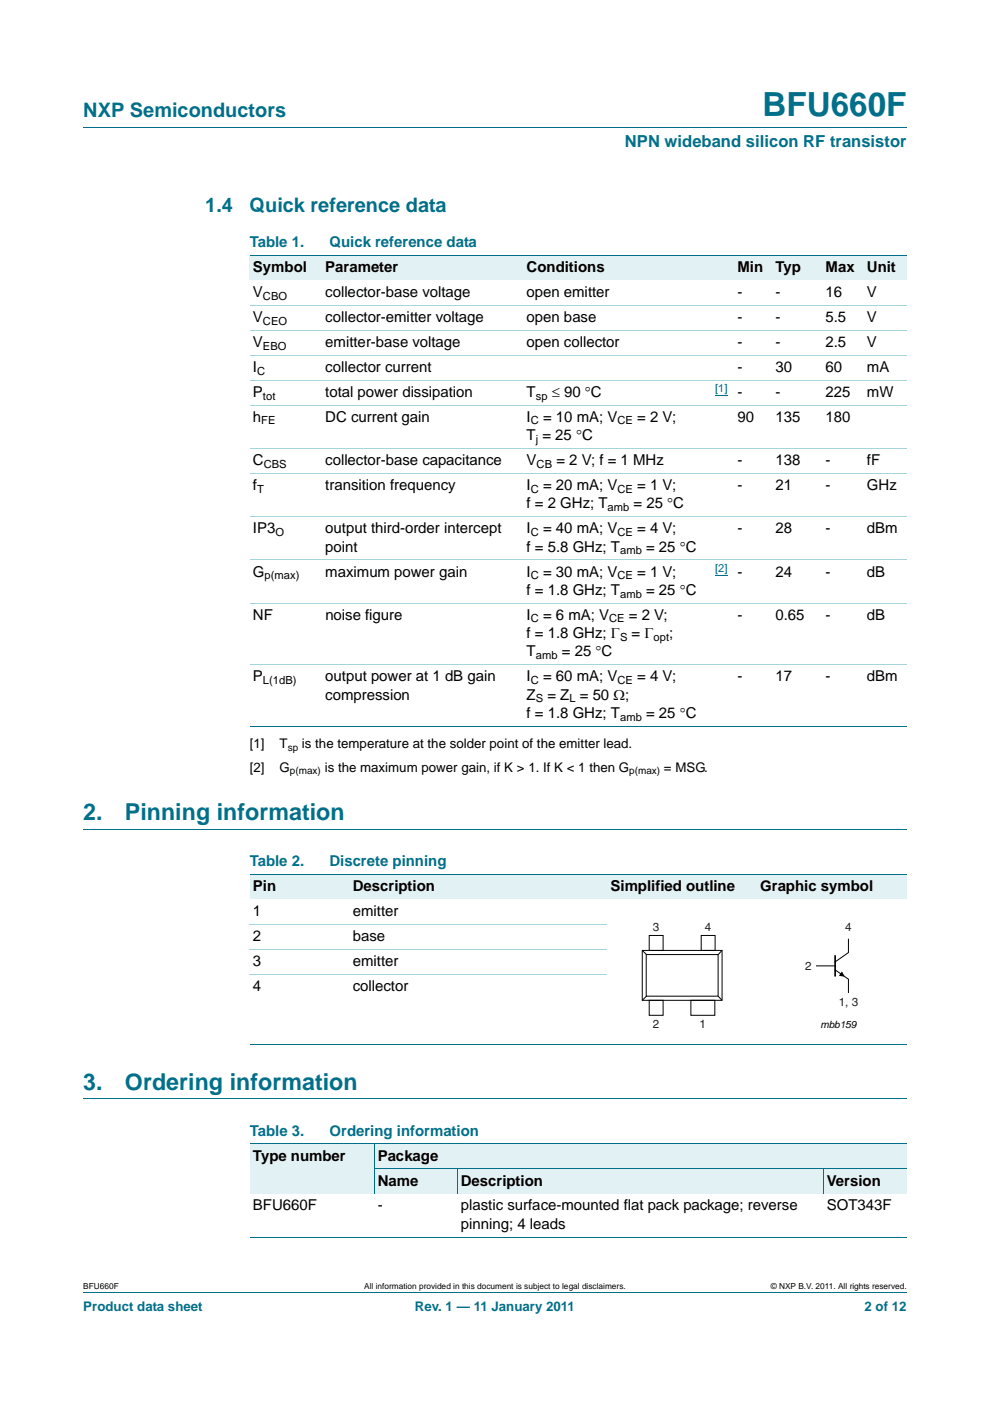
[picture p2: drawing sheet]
<svg xmlns="http://www.w3.org/2000/svg" width="210mm" height="297mm" viewBox="0 0 210 297" stroke-linecap="round" stroke-linejoin="round" font-family="sans-serif">
<defs><g id="words">
<text font-size="7" fill="#00708a" x="161.7" y="24.6">BFU660F</text>
<g font-size="4.9" fill="#00708a">
<text x="17.7" y="173.9">2.</text>
<text x="26.5" y="173.9">Pinning information</text>
<text x="17.7" y="231">3.</text>
<text x="26.5" y="231">Ordering information</text>
</g>
<g font-size="4.2" fill="#00708a">
<text x="17.7" y="24.9">NXP Semiconductors</text>
<text x="43.5" y="45">1.4</text>
<text x="52.9" y="45">Quick reference data</text>
</g>
<text font-size="3.5" fill="#00708a" x="132.5" y="31.1">NPN wideband silicon RF transistor</text>
<g font-size="3.2" fill="#00708a">
<text x="53" y="52.4">Table 1.</text>
<text x="69.9" y="52.4">Quick reference data</text>
<text x="53" y="183.6">Table 2.</text>
<text x="69.9" y="183.6">Discrete pinning</text>
<text x="53" y="240.8">Table 3.</text>
<text x="69.9" y="240.8">Ordering information</text>
</g>
<g font-size="3.2">
<text x="53.7" y="57.7">Symbol</text>
<text x="69" y="57.7">Parameter</text>
<text x="111.7" y="57.7">Conditions</text>
<text x="156.4" y="57.7">Min</text>
<text x="164.5" y="57.7">Typ</text>
<text x="175.1" y="57.7">Max</text>
<text x="183.9" y="57.7">Unit</text>
<text x="53.7" y="63">V</text>
<text x="69" y="63">collector-base voltage</text>
<text x="111.7" y="63">open emitter</text>
<text x="156.4" y="63">-</text>
<text x="164.5" y="63">-</text>
<text x="175.1" y="63">16</text>
<text x="183.8" y="63">V</text>
<text x="53.7" y="68.3">V</text>
<text x="69" y="68.3">collector-emitter voltage</text>
<text x="111.7" y="68.3">open base</text>
<text x="156.4" y="68.3">-</text>
<text x="164.5" y="68.3">-</text>
<text x="175.1" y="68.3">5.5</text>
<text x="183.9" y="68.3">V</text>
<text x="53.7" y="73.6">V</text>
<text x="69" y="73.6">emitter-base voltage</text>
<text x="111.7" y="73.6">open collector</text>
<text x="156.4" y="73.6">-</text>
<text x="164.5" y="73.6">-</text>
<text x="175.1" y="73.6">2.5</text>
<text x="183.9" y="73.6">V</text>
<text x="53.7" y="78.8">I</text>
<text x="69" y="78.8">collector current</text>
<text x="156.4" y="78.8">-</text>
<text x="164.5" y="78.8">30</text>
<text x="175.1" y="78.8">60</text>
<text x="183.9" y="78.8">mA</text>
<text x="53.7" y="84.1">P</text>
<text x="53.7" y="89.4">h</text>
<text x="69" y="84.1">total power dissipation</text>
<text x="69" y="89.4">DC current gain</text>
<text x="111.7" y="89.4">I</text>
<text x="111.7" y="84.1">T</text>
<text x="115.2" y="89.4">= 10 mA; V</text>
<text x="117" y="84.1">≤ 90 °C</text>
<text x="135.1" y="89.4">= 2 V;</text>
<text x="156.4" y="84.1">-</text>
<text x="156.4" y="89.4">90</text>
<text x="164.5" y="89.4">135</text>
<text x="164.5" y="84.1">-</text>
<text x="175.1" y="89.4">180</text>
<text x="175.1" y="84.1">225</text>
<text x="183.9" y="84.1">mW</text>
<text x="111.7" y="93.3">T = 25 °C</text>
<text x="53.7" y="98.6">C</text>
<text x="69" y="98.6">collector-base capacitance</text>
<text x="111.7" y="98.6">V</text>
<text x="118" y="98.6">= 2 V; f = 1 MHz</text>
<text x="156.4" y="98.6">-</text>
<text x="164.5" y="98.6">138</text>
<text x="175.1" y="98.6">-</text>
<text x="183.9" y="98.6">fF</text>
<text x="53.7" y="103.9">f</text>
<text x="69" y="103.9">transition frequency</text>
<text x="111.7" y="103.9">I</text>
<text x="111.7" y="107.8">f = 2 GHz; T</text>
<text x="115.2" y="103.9">= 20 mA; V</text>
<text x="134.4" y="107.8">= 25 °C</text>
<text x="135.1" y="103.9">= 1 V;</text>
<text x="156.4" y="103.9">-</text>
<text x="164.5" y="103.9">21</text>
<text x="175.1" y="103.9">-</text>
<text x="183.9" y="103.9">GHz</text>
<text x="53.7" y="113.1">IP3</text>
<text x="69" y="113.1">output third-order intercept</text>
<text x="111.7" y="113.1">I</text>
<text x="115.2" y="113.1">= 40 mA; V</text>
<text x="135.1" y="113.1">= 4 V;</text>
<text x="156.4" y="113.1">-</text>
<text x="164.5" y="113.1">28</text>
<text x="175.1" y="113.1">-</text>
<text x="183.9" y="113.1">dBm</text>
<text x="69" y="116.9">point</text>
<text x="111.7" y="116.9">f = 5.8 GHz; T</text>
<text x="137" y="116.9">= 25 °C</text>
<text x="53.7" y="122.2">G</text>
<text x="69" y="122.2">maximum power gain</text>
<text x="111.7" y="122.2">I</text>
<text x="115.2" y="122.2">= 30 mA; V</text>
<text x="135.1" y="122.2">= 1 V;</text>
<text x="156.4" y="122.2">-</text>
<text x="164.5" y="122.2">24</text>
<text x="175.1" y="122.2">-</text>
<text x="183.9" y="122.2">dB</text>
<text x="53.7" y="131.4">NF</text>
<text x="69" y="131.4">noise figure</text>
<text x="111.7" y="131.4">I</text>
<text x="111.7" y="126.1">f = 1.8 GHz; T</text>
<text x="115.2" y="131.4">= 6 mA; V</text>
<text x="133.4" y="131.4">= 2 V;</text>
<text x="137" y="126.1">= 25 °C</text>
<text x="156.4" y="131.4">-</text>
<text x="164.5" y="131.4">0.65</text>
<text x="175.1" y="131.4">-</text>
<text x="183.9" y="131.4">dB</text>
<text x="111.7" y="135.3">f = 1.8 GHz; Γ</text>
<text x="134" y="135.3">= Γ</text>
<text x="141.9" y="135.3">;</text>
<text x="111.7" y="139.2">T</text>
<text x="119.1" y="139.2">= 25 °C</text>
<text x="53.7" y="144.5">P</text>
<text x="69" y="144.5">output power at 1 dB gain</text>
<text x="69" y="148.3">compression</text>
<text x="111.7" y="148.3">Z</text>
<text x="111.7" y="144.5">I</text>
<text x="115.2" y="144.5">= 60 mA; V</text>
<text x="116.1" y="148.3">= Z = 50 Ω;</text>
<text x="135.1" y="144.5">= 4 V;</text>
<text x="156.4" y="144.5">-</text>
<text x="164.5" y="144.5">17</text>
<text x="175.1" y="144.5">-</text>
<text x="183.9" y="144.5">dBm</text>
<text x="111.7" y="152.2">f = 1.8 GHz; T</text>
<text x="137" y="152.2">= 25 °C</text>
<text x="53.7" y="188.9">Pin</text>
<text x="74.8" y="188.9">Description</text>
<text x="129.5" y="188.9">Simplified outline</text>
<text x="161.2" y="188.9">Graphic symbol</text>
<text x="53.7" y="194.2">1</text>
<text x="74.8" y="194.2">emitter</text>
<text x="53.7" y="199.5">2</text>
<text x="74.8" y="199.5">base</text>
<text x="53.7" y="204.8">3</text>
<text x="74.8" y="204.8">emitter</text>
<text x="53.7" y="210.1">4</text>
<text x="74.8" y="210.1">collector</text>
<text x="53.7" y="246.1">Type number</text>
<text x="80.1" y="246.1">Package</text>
<text x="80.1" y="251.4">Name</text>
<text x="97.7" y="251.4">Description</text>
<text x="175.4" y="251.4">Version</text>
<text x="53.7" y="256.6">BFU660F</text>
<text x="80.1" y="256.6">-</text>
<text x="97.8" y="256.6">plastic surface-mounted flat pack package; reverse</text>
<text x="175.4" y="256.6">SOT343F</text>
<text x="97.7" y="260.5">pinning; 4 leads</text>
</g>
<g font-size="2.8">
<text x="53" y="158.7">[1]</text>
<text x="59.3" y="158.7">T</text>
<text x="64.1" y="158.7">is the temperature at the solder point of the emitter lead.</text>
<text x="53" y="163.6">[2]</text>
<text x="59.3" y="163.6">G</text>
<text x="68.9" y="163.6">is the maximum power gain, if K &gt; 1. If K &lt; 1 then G</text>
<text x="140.8" y="163.6">= MSG.</text>
</g>
<g font-size="2.8" fill="#00708a">
<text x="17.7" y="277.9">Product data sheet</text>
<text x="88" y="277.9">Rev. 1 — 11 January 2011</text>
<text x="183.4" y="277.9">2 of 12</text>
</g>
<g font-size="2.5" fill="#231f20">
<text x="138.5" y="197.4">3</text>
<text x="149.5" y="197.4">4</text>
<text x="179.3" y="197.4">4</text>
<text x="170.8" y="205.6">2</text>
<text x="177.9" y="213.3">1, 3</text>
<text x="138.5" y="217.9">2</text>
<text x="148.4" y="217.9">1</text>
</g>
<g font-size="2.4">
<text x="55.8" y="63.5">CBO</text>
<text x="55.8" y="68.8">CEO</text>
<text x="55.8" y="74.1">EBO</text>
<text x="54.5" y="79.4">C</text>
<text x="55.8" y="84.7">tot</text>
<text x="113.6" y="84.7">sp</text>
<text x="55.4" y="90">FE</text>
<text x="112.6" y="90">C</text>
<text x="113.6" y="93.9">j</text>
<text x="131" y="90">CE</text>
<text x="55.9" y="99.2">CBS</text>
<text x="113.8" y="99.2">CB</text>
<text x="54.5" y="104.5">T</text>
<text x="112.6" y="104.5">C</text>
<text x="131" y="104.5">CE</text>
<text x="58.4" y="113.6">O</text>
<text x="112.6" y="113.6">C</text>
<text x="128.9" y="108.3">amb</text>
<text x="131" y="113.6">CE</text>
<text x="131.5" y="117.5">amb</text>
<text x="56.1" y="122.8">p(max)</text>
<text x="112.6" y="122.8">C</text>
<text x="131" y="122.8">CE</text>
<text x="112.6" y="132">C</text>
<text x="129.2" y="132">CE</text>
<text x="131.5" y="126.7">amb</text>
<text x="131.5" y="135.8">S</text>
<text x="138.6" y="135.8">opt</text>
<text x="113.6" y="139.7">amb</text>
<text x="55.8" y="145">L(1dB)</text>
<text x="112.6" y="145">C</text>
<text x="113.6" y="148.9">S</text>
<text x="120.8" y="148.9">L</text>
<text x="131" y="145">CE</text>
<text x="131.5" y="152.8">amb</text>
</g>
<g font-size="2.4" fill="#00f">
<text x="151.7" y="83.2">[1]</text>
<text x="151.7" y="121.3">[2]</text>
</g>
<g font-size="2.1">
<text x="61" y="159.2">sp</text>
<text x="61.5" y="164.1">p(max)</text>
<text x="133.5" y="164.1">p(max)</text>
<text x="174" y="218.1">mbb159</text>
</g>
<g font-size="1.8">
<text x="17.7" y="273.3">BFU660F</text>
<text x="77.2" y="273.3">All information provided in this document is subject to legal disclaimers.</text>
<text x="163.5" y="273.3">© NXP B.V. 2011. All rights reserved.</text>
</g>
</g></defs>
<path d="M17.7 27h174.6M17.7 175.9h174.6M17.7 233h174.6M17.7 273.9h174.6" fill="none" stroke="#00708a" stroke-width=".21"/>
<g fill="#e2f1f4">
<path d="M53 54.1h15.3v5.3h-15.3z"/>
<path d="M68.3 54.1h42.7v5.3h-42.7z"/>
<path d="M111 54.1h39.6v5.3h-39.6z"/>
<path d="M150.6 54.1h13.2v5.3h-13.2z"/>
<path d="M163.8 54.1h10.6v5.3h-10.6z"/>
<path d="M174.4 54.1h8.8v5.3h-8.8z"/>
<path d="M183.2 54.1h9.1v5.3h-9.1z"/>
</g>
<path d="M151.7 83.9h2.6M151.7 122h2.6" fill="none" stroke="#00f" stroke-width=".21"/>
<path d="M53 54.1h139.3M53 154h139.3" fill="none" stroke="#00708a" stroke-width=".21"/>
<path d="M53 64.7h139.3M53 70h139.3M53 75.3h139.3M53 80.6h139.3M53 85.9h139.3M53 95.1h139.3M53 100.4h139.3M53 109.5h139.3M53 118.7h139.3M53 127.9h139.3M53 140.9h139.3" fill="none" stroke="#a5d5dc" stroke-width=".21"/>
<g fill="#e2f1f4">
<path d="M53 185.4h21.1v5.3h-21.1z"/>
<path d="M74.1 185.4h44.1v5.3h-44.1z"/>
<path d="M118.2 185.4h42.3v5.3h-42.3z"/>
<path d="M160.5 185.4h31.8v5.3h-31.8z"/>
</g>
<path d="M53 185.4h139.3M53 221.4h139.3" fill="none" stroke="#00708a" stroke-width=".21"/>
<path d="M53 196h75.8M53 201.3h75.8M53 206.5h75.8" fill="none" stroke="#a5d5dc" stroke-width=".21"/>
<g fill="none" stroke="#000" stroke-width=".21">
<path d="M137.7 198.3h2.9v3.2h-2.9zM148.7 198.3h3v3.2h-3zM180 199.1v2.9l-2.9 1.9M136.2 201.5h17v10.6h-17zM136.2 201.5l.9 .9M137.1 202.4h15.2v8.8h-15.2zM137.1 211.2l-.9 .9M137.7 212.1h2.9v3.2h-2.9zM146.5 212.1h5.1v3.2h-5.1zM152.3 211.2l.9 .9M153.2 201.5l-.9 .9M173.2 204.8h3.9"/>
<path d="M177.1 205.6l2.9 2v2.8"/>
</g>
<path d="M178.6 206l.6 1.1-1.3-.2z" fill="#000"/>
<path d="M177.1 202.5v4.5" fill="none" stroke="#000" stroke-width=".35"/>
<g fill="#e2f1f4">
<path d="M53 242.5h26.4v10.6h-26.4z"/>
<path d="M79.4 242.5h112.9v5.3h-112.9z"/>
<path d="M79.4 247.8h17.6v5.3h-17.6z"/>
<path d="M97 247.8h77.7v5.3h-77.7z"/>
<path d="M174.7 247.8h17.6v5.3h-17.6z"/>
</g>
<path d="M53 242.5h139.3M79.4 247.8h112.9M79.4 242.5v10.6M97 247.8v5.3M174.7 247.8v5.3M53 262.3h139.3" fill="none" stroke="#00708a" stroke-width=".21"/>
<use href="#words"/>
</svg>
